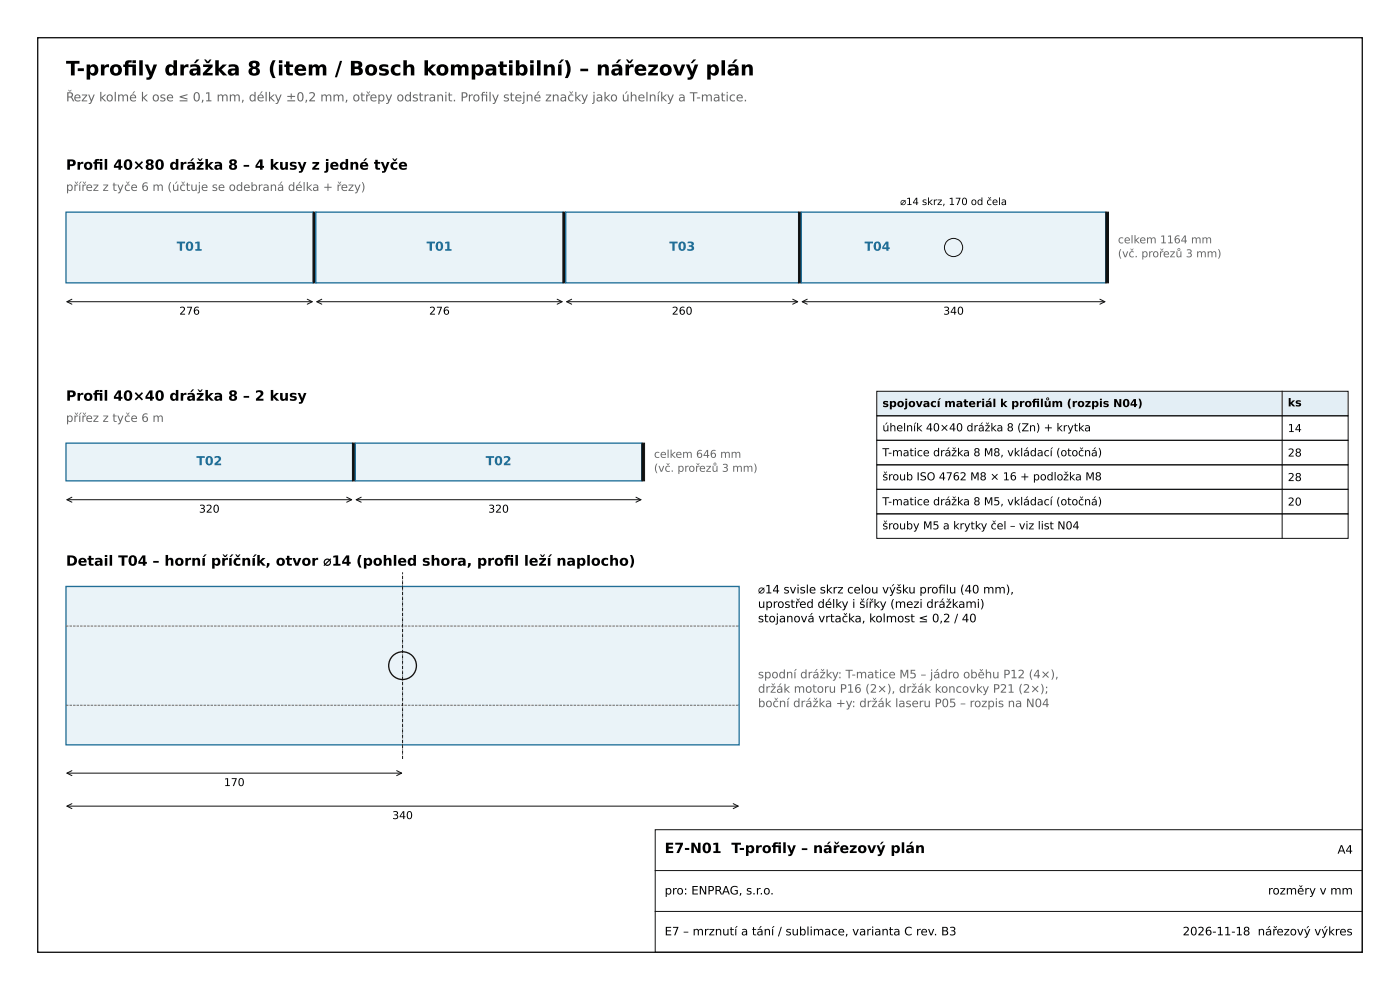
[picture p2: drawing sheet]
<svg xmlns="http://www.w3.org/2000/svg" width="297mm" height="210mm" viewBox="0 0 297 210" stroke-linecap="round" stroke-linejoin="round" font-family="sans-serif">
<defs><g id="words">
<g font-size="4.2">
<text x="14" y="16">T-profly drážka 8 (item / Bosch kompatibilní) – nářezový plán</text>
<text x="26.1" y="16">i</text>
</g>
<g font-size="3">
<text x="14" y="36">Profl 40×80 drážka 8 – 4 kusy z jedné tyče</text>
<text x="19.7" y="36">i</text>
<text x="14" y="85">Profl 40×40 drážka 8 – 2 kusy</text>
<text x="19.7" y="85">i</text>
<text x="14" y="120">Detail T04 – horní příčník, otvor ⌀14 (pohled shora, profl leží naplocho)</text>
<text x="106.9" y="120">i</text>
<text x="141" y="180.9">E7-N01 T-profly – nářezový plán</text>
<text x="163.7" y="180.9">i</text>
</g>
<g font-size="2.6" fill="#666">
<text x="14" y="21.5">Řezy kolmé k ose ≤ 0,1 mm, délky ±0,2 mm, otřepy odstranit. Profly stejné značky jako úhelníky a T-matice.</text>
<text x="101.9" y="21.5">i</text>
</g>
<g font-size="2.6" fill="#1f6f99">
<text x="37.5" y="53.2">T01</text>
<text x="90.5" y="53.2">T01</text>
<text x="142" y="53.2">T03</text>
<text x="183.4" y="53.2">T04</text>
<text x="41.7" y="98.7">T02</text>
<text x="103" y="98.7">T02</text>
</g>
<g font-size="2.5" fill="#666">
<text x="14" y="40.5">přířez z tyče 6 m (účtuje se odebraná délka + řezy)</text>
<text x="14" y="89.5">přířez z tyče 6 m</text>
<text x="160.8" y="143.9">spodní drážky: T-matice M5 – jádro oběhu P12 (4×),</text>
<text x="160.8" y="146.9">držák motoru P16 (2×), držák koncovky P21 (2×);</text>
<text x="160.8" y="150">boční drážka +y: držák laseru P05 – rozpis na N04</text>
</g>
<g font-size="2.5">
<text x="160.8" y="125.9">⌀14 svisle skrz celou výšku proflu (40 mm),</text>
<text x="199.1" y="125.9">i</text>
<text x="160.8" y="128.9">uprostřed délky i šířky (mezi drážkami)</text>
<text x="160.8" y="132">stojanová vrtačka, kolmost ≤ 0,2 / 40</text>
<text x="283.7" y="181.1">A4</text>
<text x="141" y="189.7">pro: ENPRAG, s.r.o.</text>
<text x="269" y="189.7">rozměry v mm</text>
<text x="141" y="198.4">E7 – mrznutí a tání / sublimace, varianta C rev. B3</text>
<text x="250.9" y="198.4">2026-11-18 nářezový výkres</text>
</g>
<g font-size="2.3" fill="#666">
<text x="237.2" y="51.6">celkem 1164 mm</text>
<text x="237.2" y="54.6">(vč. prořezů 3 mm)</text>
<text x="138.7" y="97.1">celkem 646 mm</text>
<text x="138.7" y="100.1">(vč. prořezů 3 mm)</text>
</g>
<g font-size="2.3">
<text x="38" y="66.7">276</text>
<text x="91" y="66.7">276</text>
<text x="142.5" y="66.7">260</text>
<text x="200.1" y="66.7">340</text>
<text x="187.2" y="86.3">spojovací materiál k proflům (rozpis N04)</text>
<text x="218.9" y="86.3">i</text>
<text x="273.2" y="86.2">ks</text>
<text x="187.2" y="91.5">úhelník 40×40 drážka 8 (Zn) + krytka</text>
<text x="273.2" y="91.6">14</text>
<text x="187.2" y="96.8">T-matice drážka 8 M8, vkládací (otočná)</text>
<text x="187.2" y="101.9">šroub ISO 4762 M8 × 16 + podložka M8</text>
<text x="273.2" y="96.8">28</text>
<text x="187.2" y="107.2">T-matice drážka 8 M5, vkládací (otočná)</text>
<text x="273.2" y="102">28</text>
<text x="273.2" y="107.2">20</text>
<text x="42.2" y="108.7">320</text>
<text x="103.6" y="108.7">320</text>
<text x="187.2" y="112.3">šrouby M5 a krytky čel – viz list N04</text>
<text x="47.5" y="166.7">170</text>
<text x="83.2" y="173.7">340</text>
</g>
<text font-size="2.1" x="191" y="43.5">⌀14 skrz, 170 od čela</text>
</g></defs>
<path d="M8 8h281v194h-281z" fill="none" stroke="#111" stroke-width=".28"/>
<path d="M139 176h150v26h-150z" fill="none" stroke="#111" stroke-width=".21"/>
<path d="M14 45h52.4v15h-52.4z" fill="#eaf3f8" stroke="#1f6f99" stroke-width=".28"/>
<path d="M66.4 45h.6v15h-.6z" fill="#111" stroke="#111" stroke-width=".21"/>
<path d="M67 45h52.4v15h-52.4z" fill="#eaf3f8" stroke="#1f6f99" stroke-width=".28"/>
<path d="M119.4 45h.6v15h-.6z" fill="#111" stroke="#111" stroke-width=".21"/>
<path d="M120 45h49.4v15h-49.4z" fill="#eaf3f8" stroke="#1f6f99" stroke-width=".28"/>
<path d="M169.4 45h.6v15h-.6z" fill="#111" stroke="#111" stroke-width=".21"/>
<path d="M170 45h64.6v15h-64.6z" fill="#eaf3f8" stroke="#1f6f99" stroke-width=".28"/>
<circle cx="202.3" cy="52.5" r="1.93" fill="none" stroke="#111" stroke-width=".21"/>
<path d="M234.6 45h.6v15h-.6z" fill="#111" stroke="#111" stroke-width=".21"/>
<path d="M14 94h60.8v8h-60.8z" fill="#eaf3f8" stroke="#1f6f99" stroke-width=".28"/>
<path d="M74.8 94h.6v8h-.6z" fill="#111" stroke="#111" stroke-width=".21"/>
<path d="M75.4 94h60.8v8h-60.8z" fill="#eaf3f8" stroke="#1f6f99" stroke-width=".28"/>
<path d="M136.2 94h.5v8h-.5z" fill="#111" stroke="#111" stroke-width=".21"/>
<path d="M14 124.4h142.8v33.6h-142.8z" fill="#eaf3f8" stroke="#1f6f99" stroke-width=".28"/>
<circle cx="85.4" cy="141.2" r="2.94" fill="none" stroke="#111" stroke-width=".28"/>
<path d="M186 83h100v5.2h-100z" fill="#e3eef5" stroke="#111" stroke-width=".21"/>
<g fill="none" stroke="#111" stroke-width=".21">
<path d="M14.2 64h52M15.3 63.5l-1.1 .5 1.1 .5M65.2 63.5l1 .5-1 .5M67.2 64h52.1M68.3 63.5l-1.1 .5 1.1 .5M118.2 63.5l1.1 .5-1.1 .5M120.2 64h49M121.3 63.5l-1.1 .5 1.1 .5M168.2 63.5l1 .5-1 .5M170.2 64h64.2M171.2 63.5l-1 .5 1 .5M233.3 63.5l1.1 .5-1.1 .5"/>
<path d="M186 88.2h100v5.2h-100zM186 93.4h100v5.2h-100zM186 98.6h100v5.2h-100zM272 83v31.2M14.2 106h60.4M15.3 105.5l-1.1 .5 1.1 .5M73.5 105.5l1.1 .5-1.1 .5M75.6 106h60.4M76.6 105.5l-1 .5 1 .5M134.9 105.5l1.1 .5-1.1 .5M186 103.8h100v5.2h-100zM186 109h100v5.2h-100z"/>
<path d="M14.2 164h71M14.2 171h142.4M15.3 163.5l-1.1 .5 1.1 .5M15.3 170.5l-1.1 .5 1.1 .5M84.1 163.5l1.1 .5-1.1 .5M155.5 170.5l1.1 .5-1.1 .5M139 184.7h150M139 193.3h150"/>
</g>
<path d="M14 132.8h142.8M14 149.6h142.8" fill="none" stroke="#666" stroke-width=".21" stroke-dasharray=".5 .2" stroke-linecap="butt"/>
<path d="M85.4 161v-39.6" fill="none" stroke="#111" stroke-width=".21" stroke-dasharray=".7 .2 .1 .2" stroke-linecap="butt"/>
<use href="#words"/>
</svg>
